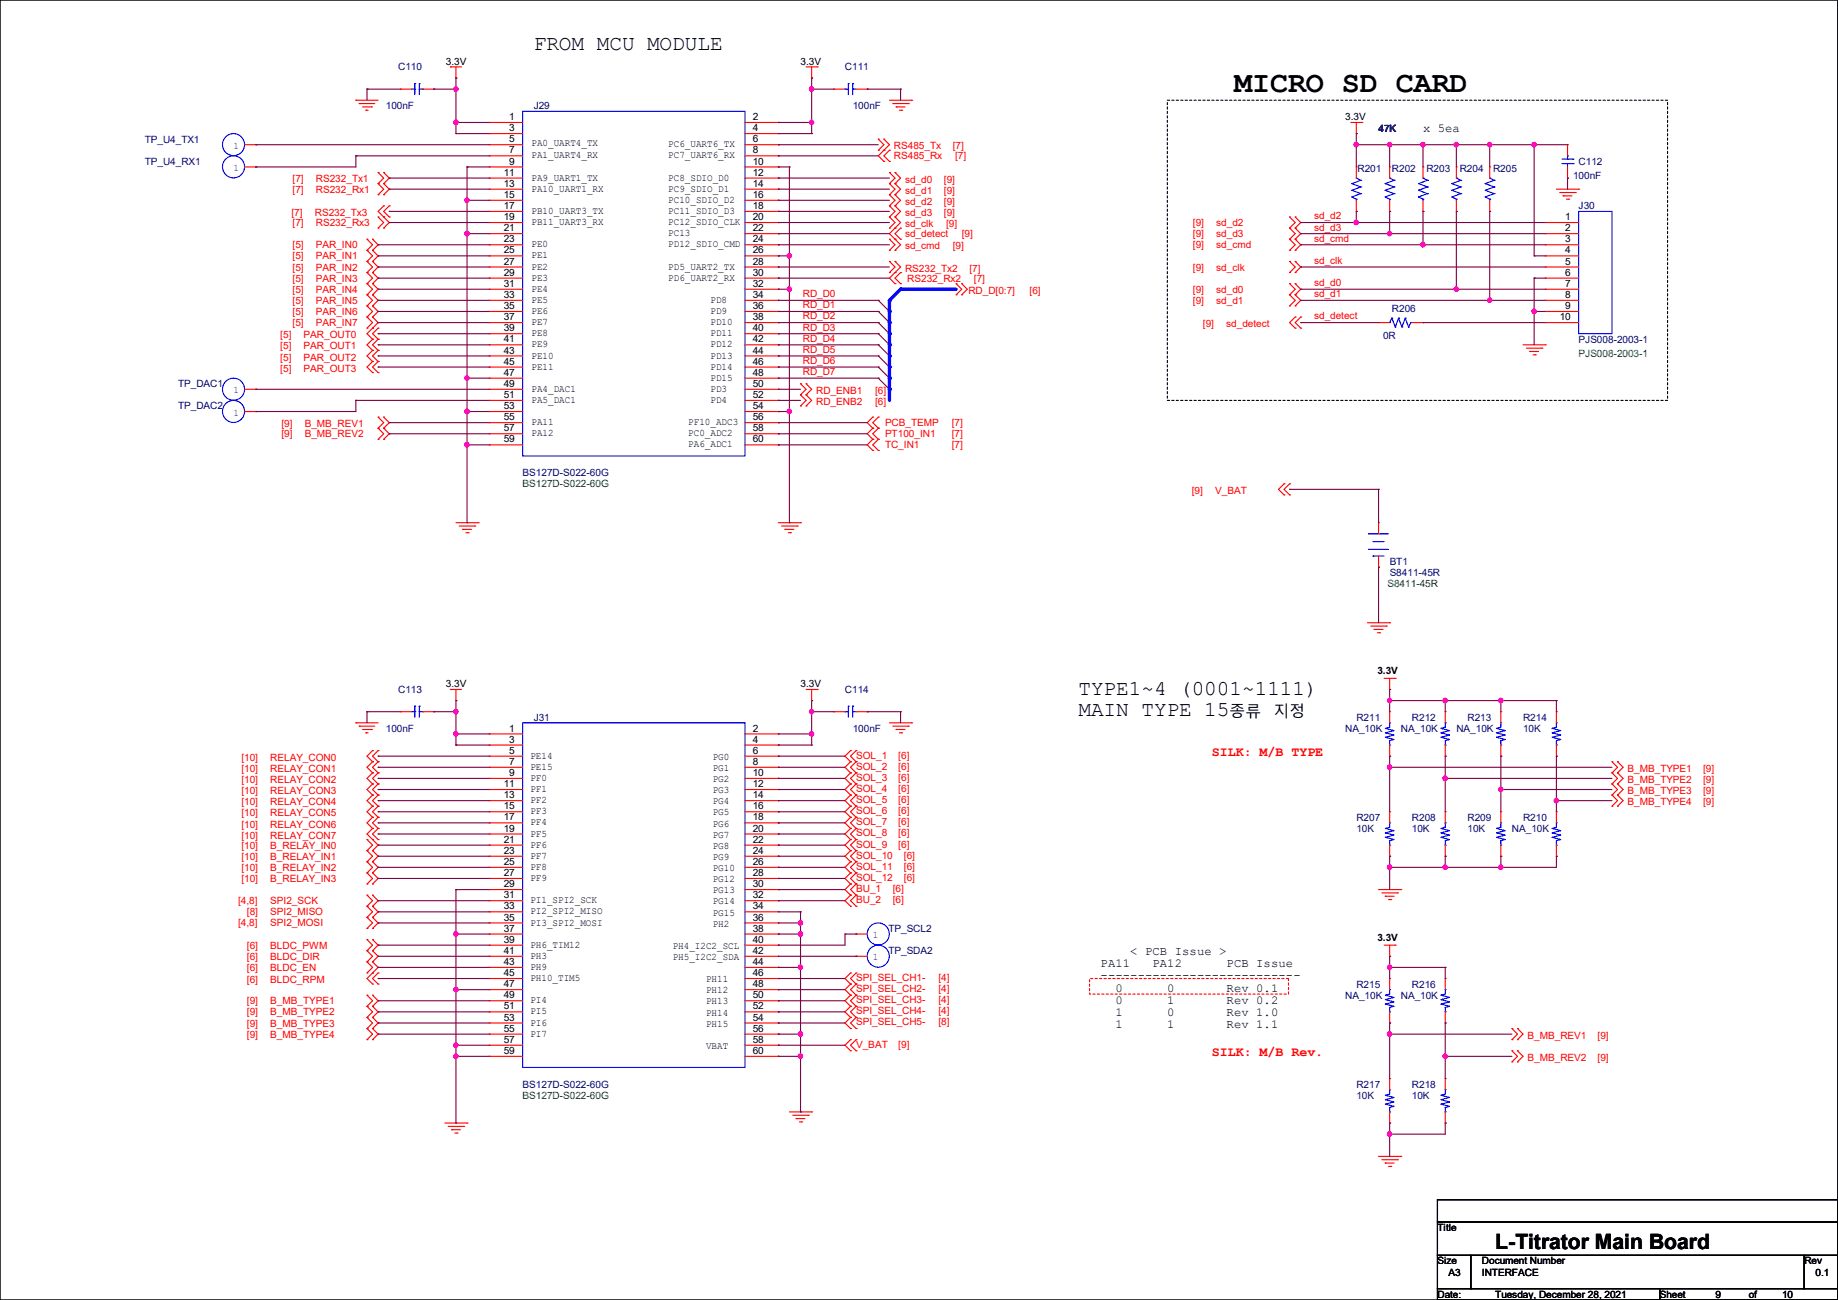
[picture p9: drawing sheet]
<svg xmlns="http://www.w3.org/2000/svg" width="420mm" height="297mm" viewBox="0 0 420 297" stroke-linecap="round" stroke-linejoin="round" font-family="sans-serif">
<defs><g id="words">
<text font-size="6.9" x="282" y="21">MICRO SD CARD</text>
<g font-size="4.8">
<text x="122" y="11.5">FROM MCU MODULE</text>
<text x="246.4" y="158.8">TYPE1~4 (0001~1111)</text>
<text x="246.4" y="163.7">MAIN TYPE 15</text>
<text x="341.7" y="285.5">L-Titrator Main Board</text>
</g>
<g font-size="3.6">
<text x="281" y="163.7">종류</text>
<text x="291" y="163.7">지정</text>
</g>
<g font-size="3" fill="#f00">
<text x="276.9" y="172.8">SILK: M/B TYPE</text>
<text x="276.9" y="241.3">SILK: M/B Rev.</text>
</g>
<g font-size="2.8">
<text x="325.2" y="30.2">x 5ea</text>
<text x="251.5" y="221">PA11</text>
<text x="258.3" y="218.2">&lt; PCB Issue &gt;</text>
<text x="263.3" y="221">PA12</text>
<text x="280.3" y="221">PCB Issue</text>
<text x="251.5" y="223.8">---------------------------</text>
<text x="254.9" y="226.6">0</text>
<text x="266.7" y="226.6">0</text>
<text x="280.3" y="226.6">Rev 0.1</text>
<text x="254.9" y="229.4">0</text>
<text x="254.9" y="232.2">1</text>
<text x="266.7" y="229.4">1</text>
<text x="266.7" y="232.2">0</text>
<text x="280.3" y="229.4">Rev 0.2</text>
<text x="280.3" y="232.2">Rev 1.0</text>
<text x="254.9" y="234.9">1</text>
<text x="266.7" y="234.9">1</text>
<text x="280.3" y="234.9">Rev 1.1</text>
</g>
<g font-size="2.3" fill="#000080">
<text x="91" y="16.1">C110</text>
<text x="193.1" y="16.1">C111</text>
<text x="88.2" y="25">100nF</text>
<text x="122" y="25">J29</text>
<text x="194.9" y="25">100nF</text>
<text x="33.1" y="32.6">TP_U4_TX1</text>
<text x="315" y="30.1">47K</text>
<text x="33.1" y="37.7">TP_U4_RX1</text>
<text x="310.2" y="39.2">R201</text>
<text x="318.1" y="39.2">R202</text>
<text x="325.9" y="39.2">R203</text>
<text x="333.5" y="39.2">R204</text>
<text x="341.2" y="39.2">R205</text>
<text x="359.5" y="41">100nF</text>
<text x="360.7" y="37.7">C112</text>
<text x="360.7" y="47.8">J30</text>
<text x="318.1" y="71.2">R206</text>
<text x="316" y="77.6">0R</text>
<text x="360.7" y="78.3">PJS008-2003-1</text>
<text x="40.7" y="88.5">TP_DAC1</text>
<text x="40.7" y="93.6">TP_DAC2</text>
<text x="119.4" y="108.8">BS127D-S022-60G</text>
<text x="317.5" y="129.1">BT1</text>
<text x="317.5" y="131.7">S8411-45R</text>
<text x="91" y="158.3">C113</text>
<text x="193.1" y="158.3">C114</text>
<text x="88.2" y="167.2">100nF</text>
<text x="122" y="164.7">J31</text>
<text x="194.9" y="167.2">100nF</text>
<text x="307.4" y="167.2">NA_10K</text>
<text x="309.9" y="164.7">R211</text>
<text x="320.1" y="167.2">NA_10K</text>
<text x="322.6" y="164.7">R212</text>
<text x="332.8" y="167.2">NA_10K</text>
<text x="335.3" y="164.7">R213</text>
<text x="348" y="164.7">R214</text>
<text x="348" y="167.2">10K</text>
<text x="309.9" y="187.5">R207</text>
<text x="309.9" y="190.1">10K</text>
<text x="322.6" y="187.5">R208</text>
<text x="322.6" y="190.1">10K</text>
<text x="335.3" y="187.5">R209</text>
<text x="335.3" y="190.1">10K</text>
<text x="345.5" y="190.1">NA_10K</text>
<text x="348" y="187.5">R210</text>
<text x="203" y="212.9">TP_SCL2</text>
<text x="203" y="218">TP_SDA2</text>
<text x="309.9" y="225.6">R215</text>
<text x="322.6" y="225.6">R216</text>
<text x="307.4" y="228.2">NA_10K</text>
<text x="320.1" y="228.2">NA_10K</text>
<text x="119.4" y="248.5">BS127D-S022-60G</text>
<text x="309.9" y="248.5">R217</text>
<text x="309.9" y="251">10K</text>
<text x="322.6" y="248.5">R218</text>
<text x="322.6" y="251">10K</text>
</g>
<g font-size="2.3">
<text x="101.9" y="14.8">3.3V</text>
<text x="182.9" y="14.8">3.3V</text>
<text x="116.4" y="27.4">1</text>
<text x="116.4" y="30">3</text>
<text x="172" y="27.4">2</text>
<text x="172" y="30">4</text>
<text x="307.4" y="27.5">3.3V</text>
<text x="116.4" y="32.5">5</text>
<text x="116.4" y="35.1">7</text>
<text x="121.5" y="33.4">PA0_UART4_TX</text>
<text x="152.7" y="33.7">PC6_UART6_TX</text>
<text x="172" y="32.5">6</text>
<text x="172" y="35.1">8</text>
<text x="115.1" y="40.1">11</text>
<text x="116.4" y="37.6">9</text>
<text x="121.5" y="41.3">PA9_UART1_TX</text>
<text x="121.5" y="36.2">PA1_UART4_RX</text>
<text x="152.7" y="36.2">PC7_UART6_RX</text>
<text x="152.7" y="41.3">PC8_SDIO_D0</text>
<text x="172" y="37.6">10</text>
<text x="172" y="40.1">12</text>
<text x="115.1" y="42.7">13</text>
<text x="115.1" y="45.2">15</text>
<text x="115.1" y="47.8">17</text>
<text x="121.5" y="43.8">PA10_UART1_RX</text>
<text x="152.7" y="43.8">PC9_SDIO_D1</text>
<text x="152.7" y="46.4">PC10_SDIO_D2</text>
<text x="172" y="42.7">14</text>
<text x="172" y="45.2">16</text>
<text x="172" y="47.8">18</text>
<text x="115.1" y="50.3">19</text>
<text x="115.1" y="52.8">21</text>
<text x="121.5" y="48.9">PB10_UART3_TX</text>
<text x="121.5" y="51.4">PB11_UART3_RX</text>
<text x="152.7" y="48.9">PC11_SDIO_D3</text>
<text x="152.7" y="51.4">PC12_SDIO_CLK</text>
<text x="152.7" y="54">PC13</text>
<text x="172" y="50.3">20</text>
<text x="172" y="52.8">22</text>
<text x="357.7" y="50.3">1</text>
<text x="357.7" y="52.8">2</text>
<text x="115.1" y="55.4">23</text>
<text x="115.1" y="57.9">25</text>
<text x="121.5" y="56.5">PE0</text>
<text x="121.5" y="59.1">PE1</text>
<text x="152.7" y="56.5">PD12_SDIO_CMD</text>
<text x="172" y="55.4">24</text>
<text x="172" y="57.9">26</text>
<text x="357.7" y="55.4">3</text>
<text x="357.7" y="57.9">4</text>
<text x="115.1" y="60.5">27</text>
<text x="115.1" y="63">29</text>
<text x="115.1" y="65.5">31</text>
<text x="121.5" y="61.6">PE2</text>
<text x="121.5" y="64.1">PE3</text>
<text x="152.7" y="61.6">PD5_UART2_TX</text>
<text x="152.7" y="64.1">PD6_UART2_RX</text>
<text x="172" y="60.5">28</text>
<text x="172" y="63">30</text>
<text x="172" y="65.5">32</text>
<text x="357.7" y="60.5">5</text>
<text x="357.7" y="63">6</text>
<text x="357.7" y="65.5">7</text>
<text x="115.1" y="68.1">33</text>
<text x="115.1" y="70.6">35</text>
<text x="121.5" y="66.7">PE4</text>
<text x="121.5" y="69.2">PE5</text>
<text x="121.5" y="71.8">PE6</text>
<text x="162.3" y="69.2">PD8</text>
<text x="162.3" y="71.8">PD9</text>
<text x="172" y="68.1">34</text>
<text x="172" y="70.6">36</text>
<text x="357.7" y="68.1">8</text>
<text x="357.7" y="70.6">9</text>
<text x="115.1" y="73.2">37</text>
<text x="115.1" y="75.7">39</text>
<text x="121.5" y="74.3">PE7</text>
<text x="121.5" y="76.8">PE8</text>
<text x="162.3" y="74.3">PD10</text>
<text x="162.3" y="76.8">PD11</text>
<text x="172" y="73.2">38</text>
<text x="172" y="75.7">40</text>
<text x="356.4" y="73.2">10</text>
<text x="115.1" y="78.2">41</text>
<text x="115.1" y="80.8">43</text>
<text x="115.1" y="83.3">45</text>
<text x="121.5" y="79.4">PE9</text>
<text x="121.5" y="81.9">PE10</text>
<text x="162.3" y="79.4">PD12</text>
<text x="162.3" y="81.9">PD13</text>
<text x="172" y="78.2">42</text>
<text x="172" y="80.8">44</text>
<text x="172" y="83.3">46</text>
<text x="115.1" y="85.9">47</text>
<text x="115.1" y="88.4">49</text>
<text x="121.5" y="84.5">PE11</text>
<text x="121.5" y="89.5">PA4_DAC1</text>
<text x="162.3" y="84.5">PD14</text>
<text x="162.3" y="87">PD15</text>
<text x="162.3" y="89.5">PD3</text>
<text x="172" y="85.9">48</text>
<text x="172" y="88.4">50</text>
<text x="115.1" y="90.9">51</text>
<text x="115.1" y="93.5">53</text>
<text x="121.5" y="92.1">PA5_DAC1</text>
<text x="162.3" y="92.1">PD4</text>
<text x="172" y="90.9">52</text>
<text x="172" y="93.5">54</text>
<text x="115.1" y="96">55</text>
<text x="115.1" y="98.6">57</text>
<text x="115.1" y="101.1">59</text>
<text x="121.5" y="97.2">PA11</text>
<text x="121.5" y="99.7">PA12</text>
<text x="157.3" y="97.2">PF10_ADC3</text>
<text x="157.3" y="99.7">PC0_ADC2</text>
<text x="172" y="96">56</text>
<text x="172" y="98.6">58</text>
<text x="172" y="101.1">60</text>
<text x="157.3" y="102.2">PA6_ADC1</text>
<text x="314.7" y="154.1">3.3V</text>
<text x="101.9" y="157.1">3.3V</text>
<text x="182.9" y="157.1">3.3V</text>
<text x="116.4" y="167.1">1</text>
<text x="172" y="167.1">2</text>
<text x="116.4" y="169.7">3</text>
<text x="116.4" y="172.2">5</text>
<text x="121.2" y="173.4">PE14</text>
<text x="162.9" y="173.6">PG0</text>
<text x="172" y="169.7">4</text>
<text x="172" y="172.2">6</text>
<text x="115.1" y="179.8">11</text>
<text x="116.4" y="174.8">7</text>
<text x="116.4" y="177.3">9</text>
<text x="121.2" y="175.9">PE15</text>
<text x="121.2" y="178.4">PF0</text>
<text x="162.9" y="176.1">PG1</text>
<text x="162.9" y="178.7">PG2</text>
<text x="172" y="174.8">8</text>
<text x="172" y="177.3">10</text>
<text x="172" y="179.8">12</text>
<text x="115.1" y="182.4">13</text>
<text x="115.1" y="184.9">15</text>
<text x="121.2" y="181">PF1</text>
<text x="121.2" y="183.5">PF2</text>
<text x="162.9" y="181.2">PG3</text>
<text x="162.9" y="183.8">PG4</text>
<text x="172" y="182.4">14</text>
<text x="172" y="184.9">16</text>
<text x="115.1" y="187.5">17</text>
<text x="115.1" y="190">19</text>
<text x="121.2" y="186.1">PF3</text>
<text x="121.2" y="188.6">PF4</text>
<text x="121.2" y="191.1">PF5</text>
<text x="162.9" y="186.3">PG5</text>
<text x="162.9" y="188.8">PG6</text>
<text x="162.9" y="191.4">PG7</text>
<text x="172" y="187.5">18</text>
<text x="172" y="190">20</text>
<text x="115.1" y="192.5">21</text>
<text x="115.1" y="195.1">23</text>
<text x="115.1" y="197.6">25</text>
<text x="121.2" y="193.7">PF6</text>
<text x="121.2" y="196.2">PF7</text>
<text x="162.9" y="193.9">PG8</text>
<text x="162.9" y="196.5">PG9</text>
<text x="172" y="192.5">22</text>
<text x="172" y="195.1">24</text>
<text x="172" y="197.6">26</text>
<text x="115.1" y="200.2">27</text>
<text x="115.1" y="202.7">29</text>
<text x="121.2" y="198.8">PF8</text>
<text x="121.2" y="201.3">PF9</text>
<text x="162.9" y="199">PG10</text>
<text x="162.9" y="201.5">PG12</text>
<text x="172" y="200.2">28</text>
<text x="172" y="202.7">30</text>
<text x="115.1" y="205.2">31</text>
<text x="115.1" y="207.8">33</text>
<text x="121.2" y="206.4">PI1_SPI2_SCK</text>
<text x="121.2" y="208.9">PI2_SPI2_MISO</text>
<text x="162.9" y="204.1">PG13</text>
<text x="162.9" y="206.6">PG14</text>
<text x="162.9" y="209.2">PG15</text>
<text x="172" y="205.2">32</text>
<text x="172" y="207.8">34</text>
<text x="115.1" y="210.3">35</text>
<text x="115.1" y="212.9">37</text>
<text x="115.1" y="215.4">39</text>
<text x="121.2" y="211.5">PI3_SPI2_MOSI</text>
<text x="162.9" y="211.7">PH2</text>
<text x="172" y="210.3">36</text>
<text x="172" y="212.9">38</text>
<text x="172" y="215.4">40</text>
<text x="314.7" y="215">3.3V</text>
<text x="115.1" y="217.9">41</text>
<text x="115.1" y="220.5">43</text>
<text x="121.2" y="216.5">PH6_TIM12</text>
<text x="121.2" y="219.1">PH3</text>
<text x="121.2" y="221.6">PH9</text>
<text x="153.7" y="216.8">PH4_I2C2_SCL</text>
<text x="153.7" y="219.3">PH5_I2C2_SDA</text>
<text x="172" y="217.9">42</text>
<text x="172" y="220.5">44</text>
<text x="115.1" y="223">45</text>
<text x="115.1" y="225.5">47</text>
<text x="121.2" y="224.2">PH10_TIM5</text>
<text x="161.3" y="224.4">PH11</text>
<text x="161.3" y="226.9">PH12</text>
<text x="172" y="223">46</text>
<text x="172" y="225.5">48</text>
<text x="115.1" y="228.1">49</text>
<text x="115.1" y="230.6">51</text>
<text x="115.1" y="233.2">53</text>
<text x="121.2" y="229.2">PI4</text>
<text x="121.2" y="231.8">PI5</text>
<text x="161.3" y="229.5">PH13</text>
<text x="161.3" y="232">PH14</text>
<text x="172" y="228.1">50</text>
<text x="172" y="230.6">52</text>
<text x="172" y="233.2">54</text>
<text x="115.1" y="235.7">55</text>
<text x="115.1" y="238.3">57</text>
<text x="121.2" y="234.3">PI6</text>
<text x="121.2" y="236.9">PI7</text>
<text x="161.3" y="234.6">PH15</text>
<text x="161.3" y="239.6">VBAT</text>
<text x="172" y="235.7">56</text>
<text x="172" y="238.3">58</text>
<text x="115.1" y="240.8">59</text>
<text x="172" y="240.8">60</text>
<text x="328.5" y="281.3">Title</text>
<text x="328.5" y="288.9">Size</text>
<text x="331" y="291.4">A3</text>
<text x="338.6" y="288.9">Document Number</text>
<text x="338.6" y="291.4">INTERFACE</text>
<text x="412.3" y="288.9">Rev</text>
<text x="414.8" y="291.4">0.1</text>
<text x="328.5" y="296.5">Date:</text>
<text x="341.7" y="296.5">Tuesday, December 28, 2021</text>
<text x="379.3" y="296.5">Sheet</text>
<text x="392" y="296.5">9</text>
<text x="399.6" y="296.5">of</text>
<text x="407.2" y="296.5">10</text>
</g>
<g font-size="2.3" fill="#004080">
<text x="53.4" y="34">1</text>
<text x="53.4" y="39.1">1</text>
<text x="53.4" y="89.9">1</text>
<text x="53.4" y="95">1</text>
<text x="199.4" y="214.3">1</text>
<text x="199.4" y="219.4">1</text>
</g>
<g font-size="2.3" fill="#f00">
<text x="204.3" y="34.1">RS485_Tx</text>
<text x="217.7" y="34.1">[7]</text>
<text x="66.8" y="41.5">[7]</text>
<text x="72.2" y="41.5">RS232_Tx1</text>
<text x="204.3" y="36.4">RS485_Rx</text>
<text x="206.8" y="41.7">sd_d0</text>
<text x="215.7" y="41.7">[9]</text>
<text x="218.2" y="36.4">[7]</text>
<text x="66.8" y="44">[7]</text>
<text x="72.2" y="44">RS232_Rx1</text>
<text x="206.8" y="44.3">sd_d1</text>
<text x="206.8" y="46.8">sd_d2</text>
<text x="215.7" y="44.3">[9]</text>
<text x="215.7" y="46.8">[9]</text>
<text x="66.6" y="49.4">[7]</text>
<text x="66.8" y="51.6">[7]</text>
<text x="71.9" y="49.4">RS232_Tx3</text>
<text x="72.2" y="51.6">RS232_Rx3</text>
<text x="206.8" y="49.4">sd_d3</text>
<text x="206.8" y="51.9">sd_clk</text>
<text x="215.7" y="49.4">[9]</text>
<text x="216.2" y="51.9">[9]</text>
<text x="272.6" y="51.6">[9]</text>
<text x="277.9" y="51.6">sd_d2</text>
<text x="300.3" y="50.1">sd_d2</text>
<text x="300.3" y="52.7">sd_d3</text>
<text x="66.8" y="56.7">[5]</text>
<text x="66.8" y="59.3">[5]</text>
<text x="72.2" y="56.7">PAR_IN0</text>
<text x="72.2" y="59.3">PAR_IN1</text>
<text x="206.8" y="54.2">sd_detect</text>
<text x="206.8" y="57">sd_cmd</text>
<text x="217.7" y="57">[9]</text>
<text x="219.8" y="54.2">[9]</text>
<text x="272.6" y="54.2">[9]</text>
<text x="272.6" y="56.7">[9]</text>
<text x="277.9" y="54.2">sd_d3</text>
<text x="277.9" y="56.7">sd_cmd</text>
<text x="300.3" y="55.2">sd_cmd</text>
<text x="66.8" y="61.8">[5]</text>
<text x="66.8" y="64.3">[5]</text>
<text x="72.2" y="61.8">PAR_IN2</text>
<text x="72.2" y="64.3">PAR_IN3</text>
<text x="206.8" y="62.1">RS232_Tx2</text>
<text x="207.3" y="64.3">RS232_Rx2</text>
<text x="221.5" y="62.1">[7]</text>
<text x="222.5" y="64.3">[7]</text>
<text x="272.6" y="61.8">[9]</text>
<text x="277.9" y="61.8">sd_clk</text>
<text x="300.3" y="60.3">sd_clk</text>
<text x="300.3" y="65.4">sd_d0</text>
<text x="66.8" y="66.9">[5]</text>
<text x="66.8" y="69.4">[5]</text>
<text x="66.8" y="72">[5]</text>
<text x="72.2" y="66.9">PAR_IN4</text>
<text x="72.2" y="69.4">PAR_IN5</text>
<text x="72.2" y="72">PAR_IN6</text>
<text x="183.4" y="67.9">RD_D0</text>
<text x="183.4" y="70.4">RD_D1</text>
<text x="221.3" y="67.1">RD_D[0:7]</text>
<text x="235.3" y="67.1">[6]</text>
<text x="272.6" y="66.9">[9]</text>
<text x="272.6" y="69.4">[9]</text>
<text x="277.9" y="66.9">sd_d0</text>
<text x="277.9" y="69.4">sd_d1</text>
<text x="300.3" y="67.9">sd_d1</text>
<text x="64.1" y="77.3">[5]</text>
<text x="66.8" y="74.5">[5]</text>
<text x="69.4" y="77.3">PAR_OUT0</text>
<text x="72.2" y="74.5">PAR_IN7</text>
<text x="183.4" y="73">RD_D2</text>
<text x="183.4" y="75.5">RD_D3</text>
<text x="274.9" y="74.8">[9]</text>
<text x="280.2" y="74.8">sd_detect</text>
<text x="300.3" y="73">sd_detect</text>
<text x="64.1" y="79.8">[5]</text>
<text x="64.1" y="82.4">[5]</text>
<text x="69.4" y="79.8">PAR_OUT1</text>
<text x="69.4" y="82.4">PAR_OUT2</text>
<text x="183.4" y="78.1">RD_D4</text>
<text x="183.4" y="80.6">RD_D5</text>
<text x="183.4" y="83.1">RD_D6</text>
<text x="64.1" y="84.9">[5]</text>
<text x="69.4" y="84.9">PAR_OUT3</text>
<text x="183.4" y="85.7">RD_D7</text>
<text x="186.5" y="90">RD_ENB1</text>
<text x="186.5" y="92.5">RD_ENB2</text>
<text x="199.9" y="90">[6]</text>
<text x="199.9" y="92.5">[6]</text>
<text x="64.3" y="97.6">[9]</text>
<text x="64.3" y="99.9">[9]</text>
<text x="69.6" y="97.6">B_MB_REV1</text>
<text x="69.6" y="99.9">B_MB_REV2</text>
<text x="202.2" y="97.4">PCB_TEMP</text>
<text x="202.2" y="99.9">PT100_IN1</text>
<text x="217.5" y="97.4">[7]</text>
<text x="217.5" y="99.9">[7]</text>
<text x="202.2" y="102.4">TC_IN1</text>
<text x="217.5" y="102.4">[7]</text>
<text x="272.3" y="112.9">[9]</text>
<text x="277.7" y="112.9">V_BAT</text>
<text x="55.2" y="173.8">[10]</text>
<text x="61.8" y="173.8">RELAY_CON0</text>
<text x="195.6" y="173.3">SOL_1</text>
<text x="205.3" y="173.3">[6]</text>
<text x="55.2" y="176.4">[10]</text>
<text x="55.2" y="178.9">[10]</text>
<text x="61.8" y="176.4">RELAY_CON1</text>
<text x="61.8" y="178.9">RELAY_CON2</text>
<text x="195.6" y="175.9">SOL_2</text>
<text x="195.6" y="178.4">SOL_3</text>
<text x="205.3" y="175.9">[6]</text>
<text x="205.3" y="178.4">[6]</text>
<text x="371.9" y="176.4">B_MB_TYPE1</text>
<text x="371.9" y="178.9">B_MB_TYPE2</text>
<text x="389.2" y="176.4">[9]</text>
<text x="389.2" y="178.9">[9]</text>
<text x="55.2" y="181.4">[10]</text>
<text x="55.2" y="184">[10]</text>
<text x="61.8" y="181.4">RELAY_CON3</text>
<text x="61.8" y="184">RELAY_CON4</text>
<text x="195.6" y="180.9">SOL_4</text>
<text x="195.6" y="183.5">SOL_5</text>
<text x="205.3" y="180.9">[6]</text>
<text x="205.3" y="183.5">[6]</text>
<text x="371.9" y="181.4">B_MB_TYPE3</text>
<text x="371.9" y="184">B_MB_TYPE4</text>
<text x="389.2" y="181.4">[9]</text>
<text x="389.2" y="184">[9]</text>
<text x="55.2" y="186.5">[10]</text>
<text x="55.2" y="189.1">[10]</text>
<text x="55.2" y="191.6">[10]</text>
<text x="61.8" y="186.5">RELAY_CON5</text>
<text x="61.8" y="189.1">RELAY_CON6</text>
<text x="61.8" y="191.6">RELAY_CON7</text>
<text x="195.6" y="186">SOL_6</text>
<text x="195.6" y="188.6">SOL_7</text>
<text x="195.6" y="191.1">SOL_8</text>
<text x="205.3" y="186">[6]</text>
<text x="205.3" y="188.6">[6]</text>
<text x="205.3" y="191.1">[6]</text>
<text x="55.2" y="193.9">[10]</text>
<text x="55.2" y="196.4">[10]</text>
<text x="61.8" y="193.9">B_RELAY_IN0</text>
<text x="61.8" y="196.4">B_RELAY_IN1</text>
<text x="195.6" y="193.6">SOL_9</text>
<text x="195.6" y="196.2">SOL_10</text>
<text x="205.3" y="193.6">[6]</text>
<text x="206.6" y="196.2">[6]</text>
<text x="55.2" y="199">[10]</text>
<text x="55.2" y="201.5">[10]</text>
<text x="61.8" y="199">B_RELAY_IN2</text>
<text x="61.8" y="201.5">B_RELAY_IN3</text>
<text x="195.6" y="198.7">SOL_11</text>
<text x="195.6" y="201.3">SOL_12</text>
<text x="195.6" y="203.8">BU_1</text>
<text x="204" y="203.8">[6]</text>
<text x="206.6" y="198.7">[6]</text>
<text x="206.6" y="201.3">[6]</text>
<text x="54.4" y="206.6">[4,8]</text>
<text x="56.4" y="209.1">[8]</text>
<text x="61.8" y="206.6">SPI2_SCK</text>
<text x="61.8" y="209.1">SPI2_MISO</text>
<text x="195.6" y="206.3">BU_2</text>
<text x="204" y="206.3">[6]</text>
<text x="54.4" y="211.7">[4,8]</text>
<text x="61.8" y="211.7">SPI2_MOSI</text>
<text x="56.4" y="216.7">[6]</text>
<text x="56.4" y="219.3">[6]</text>
<text x="56.4" y="221.8">[6]</text>
<text x="61.8" y="216.7">BLDC_PWM</text>
<text x="61.8" y="219.3">BLDC_DIR</text>
<text x="61.8" y="221.8">BLDC_EN</text>
<text x="56.4" y="224.6">[6]</text>
<text x="61.8" y="224.6">BLDC_RPM</text>
<text x="195.6" y="224.1">SPI_SEL_CH1-</text>
<text x="195.6" y="226.7">SPI_SEL_CH2-</text>
<text x="214.4" y="224.1">[4]</text>
<text x="214.4" y="226.7">[4]</text>
<text x="56.4" y="229.4">[9]</text>
<text x="56.4" y="232">[9]</text>
<text x="61.8" y="229.4">B_MB_TYPE1</text>
<text x="61.8" y="232">B_MB_TYPE2</text>
<text x="195.6" y="229.2">SPI_SEL_CH3-</text>
<text x="195.6" y="231.7">SPI_SEL_CH4-</text>
<text x="214.4" y="229.2">[4]</text>
<text x="214.4" y="231.7">[4]</text>
<text x="56.4" y="234.5">[9]</text>
<text x="56.4" y="237.1">[9]</text>
<text x="61.8" y="234.5">B_MB_TYPE3</text>
<text x="61.8" y="237.1">B_MB_TYPE4</text>
<text x="195.6" y="234.3">SPI_SEL_CH5-</text>
<text x="195.6" y="239.4">V_BAT</text>
<text x="205.3" y="239.4">[9]</text>
<text x="214.4" y="234.3">[8]</text>
<text x="349" y="237.3">B_MB_REV1</text>
<text x="365" y="237.3">[9]</text>
<text x="349" y="242.4">B_MB_REV2</text>
<text x="365" y="242.4">[9]</text>
</g>
<g font-size="2.3" fill="#008000">
<text x="360.7" y="81.6">PJS008-2003-1</text>
<text x="119.4" y="111.3">BS127D-S022-60G</text>
<text x="317" y="134.2">S8411-45R</text>
<text x="119.4" y="251">BS127D-S022-60G</text>
</g>
</g></defs>
<path d="M0 0h419.9v297h-419.9zM328.5 274.1h91.4v5.1h-91.4zM328.5 279.2h91.4v7.6h-91.4zM328.5 286.8h7.6v7.6h-7.6zM328.5 294.4h50.8v2.6h-50.8zM336.1 286.8h76.2v7.6h-76.2zM379.3 294.4h40.6v2.6h-40.6zM412.3 286.8h7.6v7.6h-7.6z" fill="none" stroke="#000" stroke-width=".25"/>
<path d="M266.7 22.9h114.3v68.6h-114.3z" fill="none" stroke="#000" stroke-width=".25" stroke-dasharray=".5"/>
<path d="M249 223.6h45.4v3.5h-45.4z" fill="none" stroke="#f00" stroke-width=".25" stroke-dasharray=".5"/>
<g fill="none" stroke="#f00" stroke-width=".25">
<path d="M102.9 15.3h.1M102.9 15.3h2.6M104.2 17.8h.1M104.2 15.3v2.5M184.2 15.3h2.5M185.5 17.8h.1M185.5 15.3v2.5M186.7 15.3h.1M55.9 33.1h2.6M55.9 38.1h2.6M58.5 33.1h.1M58.5 38.1h.1"/>
<path d="M81.3 22.9h.1M81.3 22.9h5.1M82.1 23.7h.1M82.1 23.7h3.5M82.8 24.4h2.1M83.6 25.2h.1M83.6 25.2h.5M84.9 24.4h.1M86.4 39.4h.1M86.4 39.4l1.3 1.3-1.3 1.3M87.7 39.4h.1M87.7 39.4l1.2 1.3-1.2 1.3"/>
<path d="M91.5 20.4h.1M91.5 20.4h2.5M96.6 20.4h2.5M99.1 20.4h.1M111.8 28h.1M111.8 30.5h.1M111.8 33.1h.1M111.8 35.6h.1M111.8 38.1h.1M111.8 28h7.6M111.8 30.5h7.6M111.8 33.1h7.6"/>
<path d="M111.8 35.6h7.6M111.8 38.1h7.6M170.2 28h7.6M170.2 30.5h7.6M170.2 33.1h7.6M170.2 35.6h7.6M170.2 38.1h7.6M177.8 28h.1M177.8 30.5h.1M177.8 33.1h.1M177.8 35.6h.1M177.8 38.1h.1"/>
<path d="M190.5 20.4h.1M190.5 20.4h2.6M195.6 20.4h2.6M198.2 20.4h.1M200.7 31.8h.1M200.7 34.3h.1M200.7 31.8l1.3 1.3-1.3 1.2M202 31.8h.1M202 34.3h.1M202 36.9h.1M202 31.8l1.2 1.3-2.5 2.5 1.3 1.3M203.2 36.9h.1"/>
<path d="M203.2 34.3h.1M203.2 39.4h.1M203.2 22.9h5.1M203.2 34.3l-1.2 1.3 1.2 1.3M203.2 39.4l1.3 1.3-1.3 1.3M204 23.7h3.6M204.5 39.4h.1M204.5 39.4l1.3 1.3-1.3 1.3M204.8 24.4h.1M204.8 24.4h2M205.5 25.2h.5M206 25.2h.1"/>
<path d="M207.6 23.7h.1M208.3 22.9h.1M308.7 28h2.5M309.9 30.5h.1M309.9 38.1h.1M309.9 28v2.5M309.9 38.1v2.6M311.2 28h.1M317.5 38.1h.1M317.5 38.1v2.6M325.2 38.1h.1M325.2 38.1v2.6"/>
<path d="M332.8 38.1h.1M332.8 38.1v2.6M340.4 38.1h.1M340.4 38.1v2.6M358.2 33.1h.1M358.2 33.1v2.5M358.2 38.1v2.6M83.9 57.2h.1M83.9 54.7h.1M83.9 59.7h.1M83.9 54.7l1.2 1.2-1.2 1.3M83.9 57.2l1.2 1.3-1.2 1.2"/>
<path d="M83.9 59.7l1.2 1.3-1.2 1.3M85.1 54.7h.1M85.1 57.2h.1M85.1 59.7h.1M85.1 54.7l1.3 1.2-1.3 1.3M85.1 57.2l1.3 1.3-1.3 1.2M85.1 59.7l1.3 1.3-1.3 1.3M86.4 42h.1M86.4 44.5h.1M86.4 52.1h.1M86.4 49.6h.1M86.4 42l1.3 1.2-1.3 1.3"/>
<path d="M86.4 49.6l1.3 1.2-1.3 1.3M87.7 42h.1M87.7 44.5h.1M87.7 47h.1M87.7 49.6h.1M87.7 52.1h.1M87.7 42l1.2 1.2-1.2 1.3M87.7 47l-1.3 1.3 2.5 2.5-1.2 1.3M88.9 47h.1M88.9 49.6h.1M88.9 47l-1.2 1.3 1.2 1.3M111.8 40.7h.1"/>
<path d="M111.8 43.2h.1M111.8 45.8h.1M111.8 48.3h.1M111.8 50.8h.1M111.8 53.4h.1M111.8 55.9h.1M111.8 58.5h.1M111.8 43.2h7.6M111.8 40.7h7.6M111.8 45.8h7.6M111.8 48.3h7.6M111.8 50.8h7.6"/>
<path d="M111.8 53.4h7.6M111.8 55.9h7.6M111.8 58.5h7.6M170.2 43.2h7.6M170.2 40.7h7.6M170.2 45.8h7.6M170.2 48.3h7.6M170.2 50.8h7.6M170.2 53.4h7.6M170.2 55.9h7.6M170.2 58.5h7.6M177.8 40.7h.1"/>
<path d="M177.8 43.2h.1M177.8 45.8h.1M177.8 48.3h.1M177.8 50.8h.1M177.8 53.4h.1M177.8 55.9h.1M177.8 58.5h.1M203.2 42h.1M203.2 44.5h.1M203.2 47h.1M203.2 49.6h.1M203.2 52.1h.1"/>
<path d="M203.2 54.7h.1M203.2 57.2h.1M203.2 59.7h.1M203.2 42l1.3 1.2-1.3 1.3M203.2 44.5l1.3 1.3-1.3 1.2M203.2 47l1.3 1.3-1.3 1.3M203.2 49.6l1.3 1.2-1.3 1.3M203.2 54.7l1.3 1.2-1.3 1.3M203.2 59.7l1.3 1.3-1.3 1.3M204.5 42h.1M204.5 44.5h.1M204.5 47h.1"/>
<path d="M204.5 49.6h.1M204.5 52.1h.1M204.5 54.7h.1M204.5 57.2h.1M204.5 59.7h.1M204.5 42l1.3 1.2-1.3 1.3M204.5 44.5l1.3 1.3-1.3 1.2M204.5 47l1.3 1.3-1.3 1.3M204.5 49.6l1.3 1.2-2.6 2.6 1.3 1.3M204.5 54.7l1.3 1.2-1.3 1.3M204.5 59.7l1.3 1.3-2.6 2.5 1.3 1.3M205.8 54.7h.1"/>
<path d="M205.8 52.1h.1M205.8 52.1l-1.3 1.3 1.3 1.3M294.7 52.1h.1M294.7 49.6h.1M294.7 54.7h.1M294.7 57.2h.1M294.7 59.7h.1M294.7 49.6l1.3 1.2-1.3 1.3M294.7 52.1l1.3 1.3-1.3 1.3M294.7 54.7l1.3 1.2-1.3 1.3M294.7 59.7l1.3 1.3-1.3 1.3M296 49.6h.1"/>
<path d="M296 52.1h.1M296 54.7h.1M296 57.2h.1M296 59.7h.1M296 49.6l1.2 1.2-1.2 1.3M296 52.1l1.2 1.3-1.2 1.3M296 54.7l1.2 1.2-1.2 1.3M296 59.7l1.2 1.3-1.2 1.3M309.9 48.3h.1M309.9 45.8v2.5M317.5 48.3h.1M317.5 45.8v2.5"/>
<path d="M325.2 48.3h.1M325.2 45.8v2.5M332.8 48.3h.1M332.8 45.8v2.5M340.4 48.3h.1M340.4 45.8v2.5M353.1 50.8h.1M353.1 53.4h.1M353.1 55.9h.1M353.1 58.5h.1M353.1 50.8h7.6M353.1 53.4h7.6"/>
<path d="M353.1 55.9h7.6M353.1 58.5h7.6M355.6 43.2h5.1M356.4 44h3.6M357.2 44.7h.1M357.2 44.7h2M357.9 45.5h.5M358.2 40.7h.1M358.4 45.5h.1M360 44h.1M360.7 43.2h.1M83.9 62.3h.1"/>
<path d="M83.9 64.8h.1M83.9 67.4h.1M83.9 69.9h.1M83.9 72.4h.1M83.9 75h.1M83.9 62.3l1.2 1.2-1.2 1.3M83.9 64.8l1.2 1.3-1.2 1.3M83.9 67.4l1.2 1.2-1.2 1.3M83.9 69.9l1.2 1.3-1.2 1.2M83.9 72.4l1.2 1.3-1.2 1.3M85.1 62.3h.1M85.1 64.8h.1"/>
<path d="M85.1 67.4h.1M85.1 69.9h.1M85.1 72.4h.1M85.1 75h.1M85.1 77.5h.1M85.1 62.3l1.3 1.2-1.3 1.3M85.1 64.8l1.3 1.3-1.3 1.3M85.1 67.4l1.3 1.2-1.3 1.3M85.1 69.9l1.3 1.3-1.3 1.2M85.1 72.4l1.3 1.3-2.5 2.5 1.2 1.3M85.1 77.5l-1.2 1.3 1.2 1.3M86.4 75h.1"/>
<path d="M86.4 77.5h.1M86.4 75l-1.3 1.2 1.3 1.3M86.4 77.5l-1.3 1.3 1.3 1.3M111.8 61h.1M111.8 63.5h.1M111.8 66.1h.1M111.8 68.6h.1M111.8 71.2h.1M111.8 73.7h.1M111.8 76.2h.1M111.8 78.8h.1M111.8 78.8h7.6"/>
<path d="M111.8 61h7.6M111.8 63.5h7.6M111.8 66.1h7.6M111.8 68.6h7.6M111.8 71.2h7.6M111.8 73.7h7.6M111.8 76.2h7.6M170.2 78.8h7.6M170.2 61h7.6M170.2 63.5h7.6M170.2 66.1h7.6M170.2 68.6h7.6"/>
<path d="M170.2 71.2h7.6M170.2 73.7h7.6M170.2 76.2h7.6M177.8 61h.1M177.8 63.5h.1M177.8 66.1h.1M177.8 68.6h.1M177.8 71.2h.1M177.8 73.7h.1M177.8 76.2h.1M177.8 78.8h.1M203.2 62.3h.1"/>
<path d="M204.5 62.3h.1M204.5 64.8h.1M205.8 64.8h.1M205.8 62.3h.1M205.8 62.3l-1.3 1.2 1.3 1.3M218.5 64.8h.1M218.5 67.4h.1M218.5 64.8l1.3 1.3-1.3 1.3M219.8 64.8h.1M219.8 67.4h.1M219.8 64.8l1.2 1.3-1.2 1.3M294.7 62.3h.1"/>
<path d="M294.7 67.4h.1M294.7 64.8h.1M294.7 69.9h.1M294.7 64.8l1.3 1.3-1.3 1.3M294.7 67.4l1.3 1.2-1.3 1.3M296 62.3h.1M296 64.8h.1M296 67.4h.1M296 69.9h.1M296 72.4h.1M296 75h.1M296 64.8l1.2 1.3-1.2 1.3"/>
<path d="M296 67.4l1.2 1.2-1.2 1.3M296 72.4l-1.3 1.3 1.3 1.3M297.2 72.4h.1M297.2 75h.1M297.2 72.4l-1.2 1.3 1.2 1.3M315 73.7h.1M315 73.7h2.5M322.6 73.7h2.6M325.2 73.7h.1M348 78.8h5.1M348.8 79.5h3.5M352.3 79.5h.1"/>
<path d="M353.1 78.8h.1M353.1 61h.1M353.1 63.5h.1M353.1 66.1h.1M353.1 68.6h.1M353.1 71.2h.1M353.1 73.7h.1M353.1 61h7.6M353.1 63.5h7.6M353.1 66.1h7.6M353.1 68.6h7.6M353.1 71.2h7.6"/>
<path d="M353.1 73.7h7.6M55.9 88.9h2.6M55.9 94h2.6M58.5 88.9h.1M58.5 94h.1M85.1 80.1h.1M85.1 82.6h.1M85.1 85.1h.1M85.1 80.1l-1.2 1.2 1.2 1.3M85.1 82.6l-1.2 1.3 1.2 1.2M86.4 80.1h.1M86.4 82.6h.1"/>
<path d="M86.4 85.1h.1M86.4 97.8h.1M86.4 95.3h.1M86.4 80.1l-1.3 1.2 1.3 1.3M86.4 82.6l-1.3 1.3 1.3 1.2M86.4 95.3l1.3 1.3-1.3 1.2M86.4 97.8l1.3 1.3-1.3 1.3M87.7 95.3h.1M87.7 97.8h.1M87.7 95.3l1.2 1.3-1.2 1.2M87.7 97.8l1.2 1.3-1.2 1.3M111.8 81.3h.1"/>
<path d="M111.8 83.9h.1M111.8 86.4h.1M111.8 88.9h.1M111.8 91.5h.1M111.8 94h.1M111.8 96.6h.1M111.8 99.1h.1M111.8 81.3h7.6M111.8 83.9h7.6M111.8 86.4h7.6M111.8 88.9h7.6M111.8 91.5h7.6"/>
<path d="M111.8 94h7.6M111.8 96.6h7.6M111.8 99.1h7.6M170.2 81.3h7.6M170.2 83.9h7.6M170.2 86.4h7.6M170.2 88.9h7.6M170.2 91.5h7.6M170.2 94h7.6M170.2 96.6h7.6M170.2 99.1h7.6M177.8 81.3h.1"/>
<path d="M177.8 83.9h.1M177.8 86.4h.1M177.8 88.9h.1M177.8 91.5h.1M177.8 94h.1M177.8 96.6h.1M177.8 99.1h.1M182.9 87.7h.1M182.9 90.2h.1M182.9 92.8h.1M182.9 87.7l1.3 1.2-1.3 1.3M182.9 90.2l1.3 1.3-1.3 1.3"/>
<path d="M184.2 87.7h.1M184.2 90.2h.1M184.2 92.8h.1M184.2 87.7l1.3 1.2-1.3 1.3M184.2 90.2l1.3 1.3-1.3 1.3M199.4 95.3h.1M199.4 97.8h.1M199.4 95.3l-1.2 1.3 1.2 1.2M199.4 97.8l-1.2 1.3 1.2 1.3M200.7 97.8h.1M200.7 95.3h.1M200.7 95.3l-1.3 1.3 1.3 1.2"/>
<path d="M200.7 97.8l-1.3 1.3 1.3 1.3M349.5 80.3h.1M349.5 80.3h2.1M350.3 81.1h.5M350.8 81.1h.1M86.4 100.4h.1M87.7 100.4h.1M104.2 119.4h5.1M109.3 119.4h.1M111.8 101.6h.1M111.8 101.6h7.6M170.2 101.6h7.6"/>
<path d="M177.8 101.6h.1M177.8 119.4h5.1M182.9 119.4h.1M199.4 100.4h.1M199.4 102.9h.1M199.4 100.4l-1.2 1.2 1.2 1.3M200.7 100.4h.1M200.7 102.9h.1M200.7 100.4l-1.3 1.2 1.3 1.3M293.4 110.5h.1M293.4 113.1h.1M293.4 110.5l-1.3 1.3 1.3 1.3"/>
<path d="M294.7 110.5h.1M294.7 113.1h.1M294.7 110.5l-1.3 1.3 1.3 1.3M315 119.4h.1M315 119.4v2.6M104.9 120.2h3.6M105.7 120.9h.1M105.7 120.9h2M106.5 121.7h.5M107 121.7h.1M108.5 120.2h.1M178.6 120.2h3.6"/>
<path d="M179.4 120.9h.1M179.4 120.9h2M180.1 121.7h.5M180.6 121.7h.1M182.2 120.2h.1M315 129.6h.1M315 127v2.6M102.9 157.5h.1M102.9 157.5h2.6M104.2 157.5v2.6M184.2 157.5h2.5M185.5 157.5v2.6"/>
<path d="M186.7 157.5h.1M312.5 142.3h5M313.2 143h3.6M314 143.8h.1M314 143.8h2M314.7 144.6h.6M315.3 144.6h.1M316.3 155h2.5M316.8 143h.1M317.5 142.3h.1M317.5 157.5h.1M317.5 155v2.5"/>
<path d="M318.8 155h.1M81.3 165.1h.1M81.3 165.1h5.1M82.1 165.9h.1M82.1 165.9h3.5M82.8 166.7h2.1M83.6 167.4h.1M83.6 167.4h.5M84.9 166.7h.1M85.1 171.5h.1M85.1 174h.1M85.1 176.6h.1"/>
<path d="M85.1 179.1h.1M85.1 171.5l-1.2 1.3 1.2 1.2M85.1 174l-1.2 1.3 1.2 1.3M85.1 176.6l-1.2 1.2 1.2 1.3M85.1 179.1l-1.2 1.3 1.2 1.3M86.4 171.5h.1M86.4 174h.1M86.4 176.6h.1M86.4 179.1h.1M86.4 171.5l-1.3 1.3 1.3 1.2M86.4 174l-1.3 1.3 1.3 1.3M86.4 176.6l-1.3 1.2 1.3 1.3"/>
<path d="M86.4 179.1l-1.3 1.3 1.3 1.3M91.5 162.6h.1M91.5 162.6h2.5M96.6 162.6h2.5M99.1 162.6h.1M104.2 160.1h.1M111.8 167.7h.1M111.8 170.2h.1M111.8 172.8h.1M111.8 175.3h.1M111.8 177.8h.1M111.8 167.7h7.6"/>
<path d="M111.8 170.2h7.6M111.8 172.8h7.6M111.8 175.3h7.6M111.8 177.8h7.6M170.2 167.7h7.6M170.2 170.2h7.6M170.2 172.8h7.6M170.2 175.3h7.6M170.2 177.8h7.6M177.8 167.7h.1M177.8 170.2h.1M177.8 172.8h.1"/>
<path d="M177.8 175.3h.1M177.8 177.8h.1M185.5 160.1h.1M190.5 162.6h.1M190.5 162.6h2.6M194.4 174h.1M194.4 171.5h.1M194.4 176.6h.1M194.4 179.1h.1M194.4 174l-1.3 1.3 1.3 1.3M194.4 171.5l-1.3 1.3 1.3 1.2M194.4 176.6l-1.3 1.2 1.3 1.3"/>
<path d="M194.4 179.1l-1.3 1.3 1.3 1.3M195.6 171.5h.1M195.6 174h.1M195.6 176.6h.1M195.6 179.1h.1M195.6 174l-1.2 1.3 1.2 1.3M195.6 171.5l-1.2 1.3 1.2 1.2M195.6 176.6l-1.2 1.2 1.2 1.3M195.6 179.1l-1.2 1.3 1.2 1.3M195.6 162.6h2.6M198.2 162.6h.1M203.2 165.1h5.1"/>
<path d="M204 165.9h3.6M204.8 166.7h.1M204.8 166.7h2M205.5 167.4h.5M206 167.4h.1M207.6 165.9h.1M208.3 165.1h.1M317.5 172.8h.1M317.5 162.6h.1M317.5 162.6v2.5M317.5 170.2v2.6M330.2 172.8h.1"/>
<path d="M330.2 162.6h.1M330.2 162.6v2.5M330.2 170.2v2.6M342.9 172.8h.1M342.9 162.6h.1M342.9 162.6v2.5M342.9 170.2v2.6M355.6 172.8h.1M355.6 162.6h.1M355.6 162.6v2.5M355.6 170.2v2.6M368.3 174h.1"/>
<path d="M368.3 176.6h.1M368.3 179.1h.1M368.3 174l1.3 1.3-1.3 1.3M368.3 176.6l1.3 1.2-1.3 1.3M368.3 179.1l1.3 1.3-1.3 1.3M369.6 174h.1M369.6 176.6h.1M369.6 179.1h.1M369.6 174l1.3 1.3-1.3 1.3M369.6 176.6l1.3 1.2-1.3 1.3M369.6 179.1l1.3 1.3-1.3 1.3M83.9 194.4h.1"/>
<path d="M83.9 191.8h.1M83.9 196.9h.1M83.9 199.4h.1M83.9 199.4l1.2 1.3-1.2 1.3M83.9 191.8l1.2 1.3-1.2 1.3M83.9 194.4l1.2 1.2-1.2 1.3M83.9 196.9l1.2 1.3-1.2 1.2M85.1 181.7h.1M85.1 184.2h.1M85.1 186.7h.1M85.1 189.3h.1M85.1 191.8h.1"/>
<path d="M85.1 194.4h.1M85.1 196.9h.1M85.1 199.4h.1M85.1 199.4l1.3 1.3-1.3 1.3M85.1 181.7l-1.2 1.2 1.2 1.3M85.1 184.2l-1.2 1.3 1.2 1.2M85.1 186.7l-1.2 1.3 1.2 1.3M85.1 189.3l-1.2 1.2 2.5 2.6-1.3 1.3M85.1 194.4l1.3 1.2-1.3 1.3M85.1 196.9l1.3 1.3-1.3 1.2M86.4 181.7h.1M86.4 184.2h.1"/>
<path d="M86.4 186.7h.1M86.4 189.3h.1M86.4 191.8h.1M86.4 181.7l-1.3 1.2 1.3 1.3M86.4 186.7l-1.3 1.3 1.3 1.3M86.4 184.2l-1.3 1.3 1.3 1.2M86.4 189.3l-1.3 1.2 1.3 1.3M111.8 180.4h.1M111.8 182.9h.1M111.8 185.5h.1M111.8 188h.1M111.8 190.5h.1"/>
<path d="M111.8 193.1h.1M111.8 195.6h.1M111.8 198.2h.1M111.8 180.4h7.6M111.8 182.9h7.6M111.8 185.5h7.6M111.8 188h7.6M111.8 190.5h7.6M111.8 193.1h7.6M111.8 195.6h7.6M111.8 198.2h7.6M170.2 180.4h7.6"/>
<path d="M170.2 182.9h7.6M170.2 185.5h7.6M170.2 188h7.6M170.2 190.5h7.6M170.2 193.1h7.6M170.2 195.6h7.6M170.2 198.2h7.6M177.8 180.4h.1M177.8 182.9h.1M177.8 185.5h.1M177.8 188h.1M177.8 190.5h.1"/>
<path d="M177.8 193.1h.1M177.8 195.6h.1M177.8 198.2h.1M194.4 181.7h.1M194.4 184.2h.1M194.4 186.7h.1M194.4 189.3h.1M194.4 191.8h.1M194.4 194.4h.1M194.4 196.9h.1M194.4 199.4h.1M194.4 181.7l-1.3 1.2 1.3 1.3"/>
<path d="M194.4 184.2l-1.3 1.3 1.3 1.2M194.4 186.7l-1.3 1.3 1.3 1.3M194.4 189.3l-1.3 1.2 1.3 1.3M194.4 191.8l-1.3 1.3 1.3 1.3M194.4 194.4l-1.3 1.2 1.3 1.3M194.4 196.9l-1.3 1.3 1.3 1.2M194.4 199.4l-1.3 1.3 1.3 1.3M195.6 181.7h.1M195.6 184.2h.1M195.6 186.7h.1M195.6 189.3h.1M195.6 191.8h.1"/>
<path d="M195.6 194.4h.1M195.6 196.9h.1M195.6 199.4h.1M195.6 181.7l-1.2 1.2 1.2 1.3M195.6 184.2l-1.2 1.3 1.2 1.2M195.6 186.7l-1.2 1.3 1.2 1.3M195.6 189.3l-1.2 1.2 1.2 1.3M195.6 191.8l-1.2 1.3 1.2 1.3M195.6 194.4l-1.2 1.2 1.2 1.3M195.6 196.9l-1.2 1.3 1.2 1.2M195.6 199.4l-1.2 1.3 1.2 1.3M317.5 195.6h.1"/>
<path d="M317.5 185.5h.1M317.5 185.5v2.5M317.5 193.1v2.5M330.2 195.6h.1M330.2 185.5h.1M330.2 185.5v2.5M330.2 193.1v2.5M342.9 195.6h.1M342.9 185.5h.1M342.9 185.5v2.5M342.9 193.1v2.5M355.6 195.6h.1"/>
<path d="M355.6 185.5h.1M355.6 185.5v2.5M355.6 193.1v2.5M368.3 181.7h.1M368.3 184.2h.1M368.3 181.7l1.3 1.2-1.3 1.3M369.6 181.7h.1M369.6 184.2h.1M369.6 181.7l1.3 1.2-1.3 1.3M83.9 202h.1M83.9 207.1h.1M83.9 204.5h.1"/>
<path d="M83.9 209.6h.1M83.9 212.1h.1M83.9 217.2h.1M83.9 214.7h.1M83.9 219.8h.1M83.9 204.5l1.2 1.3-1.2 1.3M83.9 207.1l1.2 1.2-1.2 1.3M83.9 209.6l1.2 1.3-1.2 1.2M83.9 214.7l1.2 1.2-1.2 1.3M83.9 217.2l1.2 1.3-1.2 1.3M83.9 219.8l1.2 1.2-1.2 1.3M85.1 202h.1"/>
<path d="M85.1 204.5h.1M85.1 207.1h.1M85.1 209.6h.1M85.1 212.1h.1M85.1 214.7h.1M85.1 217.2h.1M85.1 219.8h.1M85.1 204.5l1.3 1.3-1.3 1.3M85.1 207.1l1.3 1.2-1.3 1.3M85.1 209.6l1.3 1.3-1.3 1.2M85.1 214.7l1.3 1.2-1.3 1.3M85.1 217.2l1.3 1.3-1.3 1.3"/>
<path d="M85.1 219.8l1.3 1.2-2.5 2.6 1.2 1.2M111.8 200.7h.1M111.8 203.2h.1M111.8 205.8h.1M111.8 208.3h.1M111.8 210.9h.1M111.8 213.4h.1M111.8 215.9h.1M111.8 218.5h.1M111.8 203.2h7.6M111.8 215.9h7.6M111.8 200.7h7.6"/>
<path d="M111.8 205.8h7.6M111.8 208.3h7.6M111.8 210.9h7.6M111.8 213.4h7.6M111.8 218.5h7.6M170.2 203.2h7.6M170.2 215.9h7.6M170.2 200.7h7.6M170.2 205.8h7.6M170.2 208.3h7.6M170.2 210.9h7.6M170.2 213.4h7.6"/>
<path d="M170.2 218.5h7.6M177.8 200.7h.1M177.8 203.2h.1M177.8 205.8h.1M177.8 208.3h.1M177.8 210.9h.1M177.8 213.4h.1M177.8 215.9h.1M177.8 218.5h.1M194.4 202h.1M194.4 204.5h.1M194.4 207.1h.1"/>
<path d="M194.4 202l-1.3 1.2 1.3 1.3M194.4 204.5l-1.3 1.3 1.3 1.3M195.6 202h.1M195.6 204.5h.1M195.6 207.1h.1M195.6 213.4h.1M195.6 218.5h.1M195.6 202l-1.2 1.2 1.2 1.3M195.6 204.5l-1.2 1.3 1.2 1.3M195.6 213.4h2.6M195.6 218.5h2.6M315 203.2h5.1"/>
<path d="M315.8 204h3.5M316.3 215.9h2.5M316.5 204.8h.1M316.5 204.8h2.1M317.3 205.5h.5M317.5 218.5h.1M317.5 215.9v2.6M317.8 205.5h.1M318.8 215.9h.1M319.3 204h.1M320.1 203.2h.1M83.9 222.3h.1"/>
<path d="M83.9 229.9h.1M83.9 227.4h.1M83.9 232.5h.1M83.9 235h.1M83.9 237.5h.1M83.9 227.4l1.2 1.2-1.2 1.3M83.9 229.9l1.2 1.3-1.2 1.3M83.9 232.5l1.2 1.2-1.2 1.3M83.9 235l1.2 1.3-1.2 1.2M85.1 222.3h.1M85.1 224.8h.1M85.1 227.4h.1"/>
<path d="M85.1 229.9h.1M85.1 232.5h.1M85.1 235h.1M85.1 237.5h.1M85.1 227.4l1.3 1.2-1.3 1.3M85.1 229.9l1.3 1.3-1.3 1.3M85.1 232.5l1.3 1.2-1.3 1.3M85.1 235l1.3 1.3-1.3 1.2M86.4 222.3h.1M86.4 224.8h.1M86.4 222.3l-1.3 1.3 1.3 1.2M111.8 221h.1"/>
<path d="M111.8 223.6h.1M111.8 226.1h.1M111.8 228.6h.1M111.8 231.2h.1M111.8 233.7h.1M111.8 236.3h.1M111.8 238.8h.1M111.8 221h7.6M111.8 223.6h7.6M111.8 226.1h7.6M111.8 228.6h7.6M111.8 231.2h7.6"/>
<path d="M111.8 233.7h7.6M111.8 236.3h7.6M111.8 238.8h7.6M170.2 221h7.6M170.2 223.6h7.6M170.2 226.1h7.6M170.2 228.6h7.6M170.2 231.2h7.6M170.2 233.7h7.6M170.2 236.3h7.6M170.2 238.8h7.6M177.8 221h.1"/>
<path d="M177.8 223.6h.1M177.8 226.1h.1M177.8 228.6h.1M177.8 231.2h.1M177.8 233.7h.1M177.8 236.3h.1M177.8 238.8h.1M194.4 224.8h.1M194.4 222.3h.1M194.4 227.4h.1M194.4 229.9h.1M194.4 232.5h.1"/>
<path d="M194.4 235h.1M194.4 237.5h.1M194.4 222.3l-1.3 1.3 1.3 1.2M194.4 224.8l-1.3 1.3 1.3 1.3M194.4 227.4l-1.3 1.2 1.3 1.3M194.4 229.9l-1.3 1.3 1.3 1.3M194.4 232.5l-1.3 1.2 1.3 1.3M194.4 237.5l-1.3 1.3 1.3 1.3M195.6 222.3h.1M195.6 224.8h.1M195.6 227.4h.1M195.6 229.9h.1"/>
<path d="M195.6 232.5h.1M195.6 235h.1M195.6 237.5h.1M195.6 222.3l-1.2 1.3 1.2 1.2M195.6 224.8l-1.2 1.3 1.2 1.3M195.6 227.4l-1.2 1.2 1.2 1.3M195.6 229.9l-1.2 1.3 1.2 1.3M195.6 232.5l-1.2 1.2 1.2 1.3M195.6 237.5l-1.2 1.3 1.2 1.3M317.5 233.7h.1M317.5 223.6h.1M317.5 223.6v2.5"/>
<path d="M317.5 231.2v2.5M330.2 233.7h.1M330.2 223.6h.1M330.2 223.6v2.5M330.2 231.2v2.5M345.5 235h.1M345.5 237.5h.1M345.5 235l1.3 1.3-1.3 1.2M346.8 235h.1M346.8 237.5h.1M346.8 235l1.2 1.3-1.2 1.2M101.6 256.6h5.1"/>
<path d="M102.4 257.3h3.6M103.2 258.1h.1M103.2 258.1h2M103.9 258.9h.5M104.4 258.9h.1M106 257.3h.1M106.7 256.6h.1M111.8 241.3h.1M111.8 241.3h7.6M170.2 241.3h7.6M177.8 241.3h.1M180.4 254h5.1"/>
<path d="M181.1 254.8h3.6M181.9 255.6h.1M181.9 255.6h2M182.7 256.3h.5M183.2 256.3h.1M184.7 254.8h.1M185.5 254h.1M194.4 240.1h.1M195.6 240.1h.1M317.5 256.6h.1M317.5 246.4h.1M317.5 246.4v2.6"/>
<path d="M317.5 254v2.6M330.2 256.6h.1M330.2 246.4h.1M330.2 246.4v2.6M330.2 254v2.6M345.5 240.1h.1M345.5 242.6h.1M345.5 240.1l1.3 1.2-1.3 1.3M346.8 240.1h.1M346.8 242.6h.1M346.8 240.1l1.2 1.2-1.2 1.3M315 264.2h5.1"/>
<path d="M315.8 265h3.5M316.5 265.7h.1M316.5 265.7h2.1M317.3 266.5h.5M317.8 266.5h.1M319.3 265h.1M320.1 264.2h.1"/>
</g>
<g fill="none" stroke="#800040" stroke-width=".25">
<path d="M104.2 17.8h.1M104.2 17.8v10.2M185.5 17.8h.1M185.5 17.8v10.2h-7.7M58.5 33.1h.1M58.5 38.1h.1M58.5 33.1h53.3M81.3 35.6h.1M81.3 35.6v2.5h-22.8M81.3 35.6h30.5M83.9 20.4h.1M83.9 20.4v2.5"/>
<path d="M83.9 20.4h7.6M99.1 20.4h.1M99.1 20.4h5.1M104.2 20.4h.1M104.2 28h.1M104.2 28h7.6M106.7 38.1h.1M106.7 38.1h5.1M106.7 38.1v81.3M177.8 28h.1M177.8 33.1h.1M177.8 35.6h.1"/>
<path d="M177.8 38.1h.1M177.8 33.1h22.9M177.8 35.6h22.9M177.8 38.1h2.6M180.4 38.1h.1M180.4 38.1v55.9M185.5 20.4h.1M185.5 20.4h5M198.2 20.4h.1M198.2 20.4h7.6M205.8 20.4h.1M205.8 20.4v2.5"/>
<path d="M309.9 30.5h.1M309.9 33.1h.1M309.9 30.5v7.6M309.9 33.1h48.3M317.5 33.1h.1M317.5 33.1v5M325.2 33.1h.1M325.2 33.1v5M332.8 33.1h.1M332.8 33.1v5M340.4 33.1h.1M340.4 33.1v5"/>
<path d="M350.6 33.1h.1M350.6 33.1v25.4M86.4 55.9h.1M86.4 58.5h.1M86.4 55.9h25.4M86.4 58.5h25.4M88.9 40.7h.1M88.9 43.2h.1M88.9 48.3h.1M88.9 50.8h.1M88.9 50.8h22.9M88.9 40.7h22.9"/>
<path d="M88.9 43.2h22.9M88.9 48.3h22.9M106.7 45.8h.1M106.7 53.4h.1M106.7 53.4h5.1M106.7 45.8h5.1M177.8 40.7h.1M177.8 43.2h.1M177.8 45.8h.1M177.8 48.3h.1M177.8 50.8h.1M177.8 53.4h.1"/>
<path d="M177.8 55.9h.1M177.8 58.5h.1M177.8 50.8h25.4M177.8 53.4h25.4M177.8 55.9h25.4M177.8 58.5h2.6M177.8 40.7h25.4M177.8 43.2h25.4M177.8 45.8h25.4M177.8 48.3h25.4M180.4 58.5h.1M297.2 50.8h.1"/>
<path d="M297.2 53.4h.1M297.2 55.9h.1M297.2 50.8h55.9M297.2 53.4h55.9M297.2 55.9h55.9M309.9 48.3h.1M309.9 50.8h.1M309.9 48.3v2.5M317.5 48.3h.1M317.5 53.4h.1M317.5 48.3v5.1M325.2 48.3h.1"/>
<path d="M325.2 55.9h.1M325.2 48.3v7.6M332.8 48.3h.1M332.8 48.3v17.8M340.4 48.3h.1M340.4 48.3v20.3M350.6 58.5h.1M350.6 58.5h2.5M358.2 40.7h.1M358.2 40.7v2.5M86.4 61h.1M86.4 63.5h.1"/>
<path d="M86.4 66.1h.1M86.4 68.6h.1M86.4 71.2h.1M86.4 73.7h.1M86.4 76.2h.1M86.4 78.8h.1M86.4 61h25.4M86.4 63.5h25.4M86.4 66.1h25.4M86.4 68.6h25.4M86.4 71.2h25.4M86.4 73.7h25.4"/>
<path d="M86.4 76.2h25.4M86.4 78.8h25.4M177.8 61h.1M177.8 63.5h.1M177.8 66.1h.1M177.8 61h25.4M177.8 63.5h25.4M177.8 66.1h2.6M180.4 66.1h.1M200.7 68.6h.1M200.7 71.2h.1M200.7 73.7h.1"/>
<path d="M200.7 76.2h.1M200.7 78.8h.1M200.7 68.6l2.5 2.6M200.7 71.2l2.5 2.5M200.7 73.7l2.5 2.5M200.7 76.2l2.5 2.6M200.7 78.8l2.5 2.5M297.2 61h.1M297.2 66.1h.1M297.2 68.6h.1M297.2 73.7h.1M297.2 61h55.9"/>
<path d="M297.2 66.1h55.9M297.2 68.6h55.9M297.2 73.7h17.8M325.2 73.7h.1M325.2 73.7h27.9M332.8 66.1h.1M340.4 68.6h.1M350.6 63.5h.1M350.6 71.2h.1M350.6 63.5v15.3M350.6 63.5h2.5M350.6 71.2h2.5"/>
<path d="M58.5 88.9h.1M58.5 94h.1M58.5 88.9h53.3M81.3 91.5h.1M81.3 91.5v2.5h-22.8M81.3 91.5h30.5M86.4 81.3h.1M86.4 83.9h.1M86.4 81.3h25.4M86.4 83.9h25.4M88.9 96.6h.1M88.9 99.1h.1"/>
<path d="M88.9 96.6h22.9M88.9 99.1h22.9M106.7 86.4h.1M106.7 94h.1M106.7 86.4h5.1M106.7 94h5.1M200.7 81.3h.1M200.7 83.9h.1M200.7 86.4h.1M200.7 81.3l2.5 2.6M200.7 83.9l2.5 2.5M200.7 86.4l2.5 2.5"/>
<path d="M106.7 101.6h.1M106.7 119.4h.1M106.7 101.6h5.1M294.7 111.8h.1M294.7 111.8h20.3M315 111.8h.1M315 111.8v7.6M315 129.6h.1M315 129.6v12.7M317.5 175.3h.1M317.5 175.3h50.8M330.2 177.8h.1"/>
<path d="M330.2 177.8h38.1M342.9 180.4h.1M342.9 180.4h25.4M355.6 182.9h.1M355.6 182.9h12.7M317.5 236.3h.1M317.5 236.3h28M330.2 241.3h.1M330.2 241.3h15.3"/>
</g>
<g fill="none" stroke="#00f" stroke-width=".25">
<path d="M94.8 19.1h.1M94.8 19.1v2.5M95.8 19.1h.1M95.8 19.1v2.5M193.8 19.1h.1M193.8 19.1v2.5M194.9 19.1h.1M194.9 19.1v2.5M94 20.4h.8M94.8 20.4h.1M95.8 20.4h.8M96.6 20.4h.1"/>
<path d="M119.4 25.4h50.8v78.8h-50.8zM193.1 20.4h.1M193.1 20.4h.7M194.9 20.4h.1M194.9 20.4h.7M356.9 37.4h2.6M356.9 36.4h2.6M358.2 35.6h.1M358.2 37.4h.1M358.2 35.6v.8M358.2 37.4v.7M359.5 37.4h.1"/>
<path d="M359.5 36.4h.1M308.9 42h.1M308.9 45h.1M308.9 43.5h.1M308.9 42l2 .7M308.9 45l1 .5M308.9 43.5l2 .7M309.9 45.5h.1M309.9 40.7h.1M309.9 45.5v.3M309.9 40.7l1 .5M310.9 44.2h.1"/>
<path d="M310.9 42.7h.1M310.9 41.2h.1M310.9 44.2l-2 .8M310.9 42.7l-2 .8M310.9 41.2l-2 .8M316.5 42h.1M316.5 45h.1M316.5 43.5h.1M316.5 42l2.1 .7M316.5 45l1 .5M316.5 43.5l2.1 .7M317.5 45.5h.1"/>
<path d="M317.5 40.7h.1M317.5 45.5v.3M317.5 40.7l1.1 .5M318.6 44.2h.1M318.6 42.7h.1M318.6 41.2h.1M318.6 44.2l-2.1 .8M318.6 42.7l-2.1 .8M318.6 41.2l-2.1 .8M324.1 42h.1M324.1 45h.1M324.1 43.5h.1"/>
<path d="M324.1 42l2.1 .7M324.1 45l1.1 .5M324.1 43.5l2.1 .7M325.2 45.5h.1M325.2 40.7h.1M325.2 45.5v.3M325.2 40.7l1 .5M326.2 44.2h.1M326.2 42.7h.1M326.2 41.2h.1M326.2 44.2l-2.1 .8M326.2 42.7l-2.1 .8"/>
<path d="M326.2 41.2l-2.1 .8M331.8 42h.1M331.8 45h.1M331.8 43.5h.1M331.8 42l2 .7M331.8 45l1 .5M331.8 43.5l2 .7M332.8 45.5h.1M332.8 40.7h.1M332.8 45.5v.3M332.8 40.7l1 .5M333.8 44.2h.1"/>
<path d="M333.8 42.7h.1M333.8 41.2h.1M333.8 44.2l-2 .8M333.8 42.7l-2 .8M333.8 41.2l-2 .8M339.4 42h.1M339.4 45h.1M339.4 43.5h.1M339.4 42l2 .7M339.4 45l1 .5M339.4 43.5l2 .7M340.4 45.5h.1"/>
<path d="M340.4 40.7h.1M340.4 45.5v.3M340.4 40.7l1 .5M341.4 44.2h.1M341.4 42.7h.1M341.4 41.2h.1M341.4 44.2l-2 .8M341.4 42.7l-2 .8M341.4 41.2l-2 .8M360.7 48.3h7.6v27.9h-7.6zM317.5 73.7h.1M318.1 72.7h.1"/>
<path d="M318.1 72.7l.7 2M318.1 72.7l-.6 1M318.8 74.7h.1M319.6 72.7h.1M319.6 72.7l-.8 2M319.6 72.7l.7 2M320.3 74.7h.1M321.1 72.7h.1M321.1 72.7l.8 2M321.1 72.7l-.8 2M321.9 74.7h.1M322.4 73.7h.1"/>
<path d="M322.4 73.7l-.5 1M322.4 73.7h.2M312.7 122h.1M312.7 125.5h.1M312.7 122h4.6M312.7 125.5h4.6M313.7 127h.1M313.7 123.7h.1M313.7 127h2.6M313.7 123.7h2.6M94 162.6h.8M94.8 161.3h.1"/>
<path d="M94.8 162.6h.1M94.8 161.3v2.6M95.8 161.3h.1M95.8 162.6h.8M95.8 161.3v2.6M96.6 162.6h.1M119.4 165.1h50.8v78.8h-50.8zM193.1 162.6h.1M193.1 162.6h.7M193.8 161.3h.1M193.8 161.3v2.6M194.9 161.3h.1"/>
<path d="M194.9 162.6h.1M194.9 161.3v2.6M194.9 162.6h.7M317.5 170.2h.1M317.5 165.1h.1M317.5 165.1v1.1l-1 .2 2.1 .5-2.1 .5 2.1 .5-2.1 .5 2.1 .6-1.1 .2v1M330.2 170.2h.1M330.2 165.1h.1M330.2 165.1v1.1l-1 .2 2.1 .5-2.1 .5 2.1 .5-2.1 .5 2.1 .6-1.1 .2v1M342.9 170.2h.1M342.9 165.1h.1M342.9 165.1v1.1l-1 .2 2.1 .5-2.1 .5 2.1 .5-2.1 .5 2.1 .6-1.1 .2v1"/>
<path d="M355.6 170.2h.1M355.6 165.1h.1M355.6 165.1v1.1l-1 .2 2.1 .5-2.1 .5 2.1 .5-2.1 .5 2.1 .6-1.1 .2v1M317.5 193.1h.1M317.5 188h.1M317.5 188v1l-1 .3 2.1 .5-2.1 .5 2.1 .5-2.1 .5 2.1 .5-1.1 .3v1M330.2 193.1h.1M330.2 188h.1M330.2 188v1l-1 .3 2.1 .5-2.1 .5 2.1 .5-2.1 .5 2.1 .5-1.1 .3v1M342.9 193.1h.1M342.9 188h.1M342.9 188v1l-1 .3 2.1 .5-2.1 .5 2.1 .5-2.1 .5 2.1 .5-1.1 .3v1"/>
<path d="M355.6 193.1h.1M355.6 188h.1M355.6 188v1l-1 .3 2.1 .5-2.1 .5 2.1 .5-2.1 .5 2.1 .5-1.1 .3v1M317.5 231.2h.1M317.5 226.1h.1M317.5 226.1v1l-1 .3 2.1 .5-2.1 .5 2.1 .5-2.1 .5 2.1 .5-1.1 .3v1M330.2 231.2h.1M330.2 226.1h.1M330.2 226.1v1l-1 .3 2.1 .5-2.1 .5 2.1 .5-2.1 .5 2.1 .5-1.1 .3v1M317.5 254h.1M317.5 249h.1M317.5 249v1l-1 .2 2.1 .5-2.1 .5 2.1 .6-2.1 .5 2.1 .5-1.1 .2v1"/>
<path d="M330.2 254h.1M330.2 249h.1M330.2 249v1l-1 .2 2.1 .5-2.1 .5 2.1 .6-2.1 .5 2.1 .5-1.1 .2v1"/>
<circle cx="53.4" cy="33" r="2.52"/>
<circle cx="53.4" cy="38.1" r="2.52"/>
<circle cx="53.4" cy="88.9" r="2.52"/>
<circle cx="53.4" cy="94" r="2.52"/>
<circle cx="200.7" cy="218.5" r="2.52"/>
<circle cx="200.7" cy="213.4" r="2.52"/>
</g>
<g fill="#f0f" stroke="#f0f" stroke-width=".25">
<circle cx="317.5" cy="33" r=".5"/>
<circle cx="309.9" cy="33" r=".5"/>
<circle cx="325.1" cy="33" r=".5"/>
<circle cx="332.8" cy="33" r=".5"/>
<circle cx="340.4" cy="33" r=".5"/>
<circle cx="350.5" cy="33" r=".5"/>
<circle cx="309.9" cy="50.8" r=".5"/>
<circle cx="317.5" cy="53.4" r=".5"/>
<circle cx="325.1" cy="55.9" r=".5"/>
<circle cx="332.8" cy="66.1" r=".5"/>
<circle cx="340.4" cy="68.6" r=".5"/>
<circle cx="350.5" cy="71.1" r=".5"/>
<circle cx="342.9" cy="180.4" r=".5"/>
<circle cx="355.6" cy="182.9" r=".5"/>
<circle cx="317.5" cy="236.2" r=".5"/>
<circle cx="104.2" cy="20.3" r=".5"/>
<circle cx="104.2" cy="28" r=".5"/>
<circle cx="106.7" cy="45.7" r=".5"/>
<circle cx="106.7" cy="86.4" r=".5"/>
<circle cx="106.7" cy="53.4" r=".5"/>
<circle cx="106.7" cy="94" r=".5"/>
<circle cx="106.7" cy="101.6" r=".5"/>
<circle cx="185.4" cy="20.3" r=".5"/>
<circle cx="185.4" cy="28" r=".5"/>
<circle cx="180.4" cy="58.4" r=".5"/>
<circle cx="180.4" cy="94" r=".5"/>
<circle cx="180.4" cy="66.1" r=".5"/>
</g>
<path d="M205.8 66.1h12.7" fill="none" stroke="#00f" stroke-width=".76"/>
<circle cx="205.8" cy="66.1" r=".38" fill="#00f"/>
<path d="M177.8 68.6h.1M177.8 68.6h22.9" fill="none" stroke="#800040" stroke-width=".25"/>
<path d="M205.8 66.1l-2.6 2.5" fill="none" stroke="#00f" stroke-width=".76"/>
<circle cx="205.8" cy="66.1" r=".38" fill="#00f"/>
<path d="M203.2 68.6v2.6" fill="none" stroke="#00f" stroke-width=".76"/>
<circle cx="203.2" cy="68.6" r=".38" fill="#00f"/>
<path d="M177.8 71.2h.1M177.8 71.2h22.9" fill="none" stroke="#800040" stroke-width=".25"/>
<path d="M203.2 71.2v2.5" fill="none" stroke="#00f" stroke-width=".76"/>
<circle cx="203.2" cy="71.2" r=".38" fill="#00f"/>
<path d="M177.8 73.7h.1M177.8 73.7h22.9" fill="none" stroke="#800040" stroke-width=".25"/>
<path d="M203.2 73.7v2.5" fill="none" stroke="#00f" stroke-width=".76"/>
<circle cx="203.2" cy="73.7" r=".38" fill="#00f"/>
<path d="M177.8 76.2h.1M177.8 76.2h22.9" fill="none" stroke="#800040" stroke-width=".25"/>
<path d="M203.2 76.2v2.6" fill="none" stroke="#00f" stroke-width=".76"/>
<circle cx="203.2" cy="76.2" r=".38" fill="#00f"/>
<path d="M177.8 78.8h.1M177.8 78.8h22.9" fill="none" stroke="#800040" stroke-width=".25"/>
<path d="M203.2 78.8v2.5" fill="none" stroke="#00f" stroke-width=".76"/>
<circle cx="203.2" cy="78.8" r=".38" fill="#00f"/>
<path d="M177.8 81.3h.1M177.8 81.3h22.9" fill="none" stroke="#800040" stroke-width=".25"/>
<path d="M203.2 81.3v2.6" fill="none" stroke="#00f" stroke-width=".76"/>
<circle cx="203.2" cy="81.3" r=".38" fill="#00f"/>
<path d="M177.8 83.9h.1M177.8 83.9h22.9" fill="none" stroke="#800040" stroke-width=".25"/>
<path d="M203.2 83.9v2.5" fill="none" stroke="#00f" stroke-width=".76"/>
<circle cx="203.2" cy="83.9" r=".38" fill="#00f"/>
<path d="M177.8 86.4h.1M177.8 86.4h22.9" fill="none" stroke="#800040" stroke-width=".25"/>
<path d="M203.2 86.4v2.5" fill="none" stroke="#00f" stroke-width=".76"/>
<circle cx="203.2" cy="86.4" r=".38" fill="#00f"/>
<path d="M177.8 88.9h.1M177.8 88.9h5.1" fill="none" stroke="#800040" stroke-width=".25"/>
<path d="M203.2 88.9v2.6" fill="none" stroke="#00f" stroke-width=".76"/>
<circle cx="203.2" cy="88.9" r=".38" fill="#00f"/>
<g fill="none" stroke="#800040" stroke-width=".25">
<path d="M104.2 30.5h.1M104.2 28h.1M104.2 30.5h7.6M104.2 28v2.5M177.8 30.5h7.7M185.5 30.5h.1M185.5 28h.1M185.5 28v2.5M177.8 91.5h.1M177.8 94h.1M177.8 96.6h.1M177.8 99.1h.1"/>
<path d="M177.8 91.5h5.1M177.8 94h2.6v25.4M177.8 96.6h20.4M177.8 99.1h20.4M177.8 101.6h.1M177.8 101.6h20.4M180.4 119.4h.1M317.5 157.5h.1M317.5 157.5v5.1M83.9 162.6h.1M83.9 162.6v2.5M83.9 162.6h7.6"/>
<path d="M86.4 172.8h.1M86.4 175.3h.1M86.4 177.8h.1M86.4 172.8h25.4M86.4 175.3h25.4M86.4 177.8h25.4M99.1 162.6h.1M99.1 162.6h5.1M104.2 160.1h.1M104.2 167.7h.1M104.2 170.2h.1M104.2 160.1v10.1"/>
<path d="M104.2 170.2h7.6M104.2 167.7h7.6M177.8 170.2h.1M177.8 172.8h.1M177.8 175.3h.1M177.8 177.8h.1M177.8 170.2h7.7M177.8 172.8h15.3M177.8 175.3h15.3M177.8 177.8h15.3M177.8 167.7h7.7M185.5 160.1h.1"/>
<path d="M185.5 167.7h.1M185.5 162.6h.1M185.5 170.2h.1M185.5 160.1v10.1M185.5 162.6h5M198.2 162.6h.1M198.2 162.6h7.6M205.8 162.6h.1M205.8 162.6v2.5M317.5 160.1h.1M317.5 172.8h.1M317.5 175.3h.1"/>
<path d="M317.5 172.8v12.7M317.5 160.1h38.1M330.2 160.1h.1M330.2 172.8h.1M330.2 177.8h.1M330.2 160.1v2.5M330.2 172.8v12.7M342.9 160.1h.1M342.9 172.8h.1M342.9 160.1v2.5M342.9 172.8v12.7M355.6 160.1h.1"/>
<path d="M355.6 172.8h.1M355.6 160.1v2.5M355.6 172.8v12.7M86.4 180.4h.1M86.4 182.9h.1M86.4 185.5h.1M86.4 188h.1M86.4 190.5h.1M86.4 193.1h.1M86.4 195.6h.1M86.4 198.2h.1M86.4 180.4h25.4"/>
<path d="M86.4 182.9h25.4M86.4 185.5h25.4M86.4 188h25.4M86.4 190.5h25.4M86.4 193.1h25.4M86.4 195.6h25.4M86.4 198.2h25.4M177.8 180.4h.1M177.8 182.9h.1M177.8 185.5h.1M177.8 188h.1M177.8 190.5h.1"/>
<path d="M177.8 193.1h.1M177.8 195.6h.1M177.8 198.2h.1M177.8 180.4h15.3M177.8 182.9h15.3M177.8 185.5h15.3M177.8 188h15.3M177.8 190.5h15.3M177.8 193.1h15.3M177.8 195.6h15.3M177.8 198.2h15.3M317.5 195.6h.1"/>
<path d="M317.5 198.2h.1M317.5 195.6v7.6M330.2 195.6h.1M330.2 198.2h.1M330.2 195.6v2.6M342.9 180.4h.1M342.9 195.6h.1M342.9 198.2h.1M342.9 195.6v2.6M355.6 182.9h.1M355.6 195.6h.1M355.6 195.6v2.6h-38.1"/>
<path d="M86.4 200.7h.1M86.4 205.8h.1M86.4 208.3h.1M86.4 210.9h.1M86.4 215.9h.1M86.4 218.5h.1M86.4 200.7h25.4M86.4 205.8h25.4M86.4 208.3h25.4M86.4 210.9h25.4M86.4 215.9h25.4M86.4 218.5h25.4"/>
<path d="M104.2 203.2h.1M104.2 213.4h.1M104.2 203.2v53.4M104.2 203.2h7.6M104.2 213.4h7.6M177.8 200.7h.1M177.8 203.2h.1M177.8 205.8h.1M177.8 213.4h.1M177.8 215.9h.1M177.8 200.7h15.3M177.8 203.2h15.3"/>
<path d="M177.8 205.8h15.3M177.8 208.3h5.1M177.8 210.9h5.1M177.8 213.4h5.1M177.8 218.5h17.8M182.9 213.4h.1M182.9 210.9h.1M182.9 208.3h.1M182.9 208.3v45.7M193.1 213.4h.1M193.1 213.4h2.5M193.1 213.4v2.5h-15.3"/>
<path d="M195.6 218.5h.1M195.6 213.4h.1M317.5 218.5h.1M317.5 218.5v5.1M86.4 221h.1M86.4 223.6h.1M86.4 228.6h.1M86.4 231.2h.1M86.4 233.7h.1M86.4 236.3h.1M86.4 221h25.4M86.4 223.6h25.4"/>
<path d="M86.4 228.6h25.4M86.4 231.2h25.4M86.4 233.7h25.4M86.4 236.3h25.4M104.2 226.1h.1M104.2 238.8h.1M104.2 226.1h7.6M104.2 238.8h7.6M177.8 221h.1M177.8 223.6h.1M177.8 226.1h.1M177.8 228.6h.1"/>
<path d="M177.8 231.2h.1M177.8 233.7h.1M177.8 236.3h.1M177.8 238.8h.1M177.8 221h5.1M177.8 223.6h15.3M177.8 226.1h15.3M177.8 228.6h15.3M177.8 231.2h15.3M177.8 233.7h15.3M177.8 236.3h5.1M177.8 238.8h15.3"/>
<path d="M182.9 221h.1M182.9 236.3h.1M317.5 221h.1M317.5 233.7h.1M317.5 236.3h.1M317.5 221h12.7M317.5 233.7v12.7M330.2 221h.1M330.2 233.7h.1M330.2 221v2.6M330.2 233.7v12.7M104.2 256.6h.1"/>
<path d="M104.2 241.3h.1M104.2 241.3h7.6M177.8 241.3h.1M177.8 241.3h5.1M182.9 254h.1M317.5 256.6h.1M317.5 259.1h.1M317.5 256.6v7.6M330.2 256.6h.1M330.2 241.3h.1M330.2 256.6v2.5h-12.7"/>
</g>
<g fill="#f0f" stroke="#f0f" stroke-width=".25">
<circle cx="104.2" cy="162.6" r=".5"/>
<circle cx="104.2" cy="213.4" r=".5"/>
<circle cx="104.2" cy="226.1" r=".5"/>
<circle cx="104.2" cy="238.8" r=".5"/>
<circle cx="104.2" cy="241.3" r=".5"/>
<circle cx="104.2" cy="167.7" r=".5"/>
<circle cx="185.4" cy="162.6" r=".5"/>
<circle cx="182.9" cy="236.2" r=".5"/>
<circle cx="182.9" cy="221" r=".5"/>
<circle cx="182.9" cy="241.3" r=".5"/>
<circle cx="185.4" cy="167.7" r=".5"/>
<circle cx="317.5" cy="160" r=".5"/>
<circle cx="342.9" cy="160" r=".5"/>
<circle cx="330.2" cy="160" r=".5"/>
<circle cx="317.5" cy="175.3" r=".5"/>
<circle cx="330.2" cy="177.8" r=".5"/>
<circle cx="317.5" cy="198.1" r=".5"/>
<circle cx="342.9" cy="198.1" r=".5"/>
<circle cx="330.2" cy="198.1" r=".5"/>
<circle cx="317.5" cy="221" r=".5"/>
<circle cx="330.2" cy="241.3" r=".5"/>
<circle cx="317.5" cy="259.1" r=".5"/>
<circle cx="182.9" cy="210.8" r=".5"/>
<circle cx="182.9" cy="213.4" r=".5"/>
<circle cx="317.5" cy="33" r=".5"/>
<circle cx="309.9" cy="33" r=".5"/>
<circle cx="325.1" cy="33" r=".5"/>
<circle cx="332.8" cy="33" r=".5"/>
<circle cx="340.4" cy="33" r=".5"/>
<circle cx="350.5" cy="33" r=".5"/>
<circle cx="309.9" cy="50.8" r=".5"/>
<circle cx="317.5" cy="53.4" r=".5"/>
<circle cx="325.1" cy="55.9" r=".5"/>
<circle cx="332.8" cy="66.1" r=".5"/>
<circle cx="340.4" cy="68.6" r=".5"/>
<circle cx="350.5" cy="71.1" r=".5"/>
<circle cx="342.9" cy="180.4" r=".5"/>
<circle cx="355.6" cy="182.9" r=".5"/>
<circle cx="317.5" cy="236.2" r=".5"/>
<circle cx="104.2" cy="20.3" r=".5"/>
<circle cx="104.2" cy="28" r=".5"/>
<circle cx="106.7" cy="45.7" r=".5"/>
<circle cx="106.7" cy="86.4" r=".5"/>
<circle cx="106.7" cy="53.4" r=".5"/>
<circle cx="106.7" cy="94" r=".5"/>
<circle cx="106.7" cy="101.6" r=".5"/>
<circle cx="185.4" cy="20.3" r=".5"/>
<circle cx="185.4" cy="28" r=".5"/>
<circle cx="180.4" cy="58.4" r=".5"/>
<circle cx="180.4" cy="94" r=".5"/>
<circle cx="180.4" cy="66.1" r=".5"/>
</g>
<use href="#words"/>
</svg>
